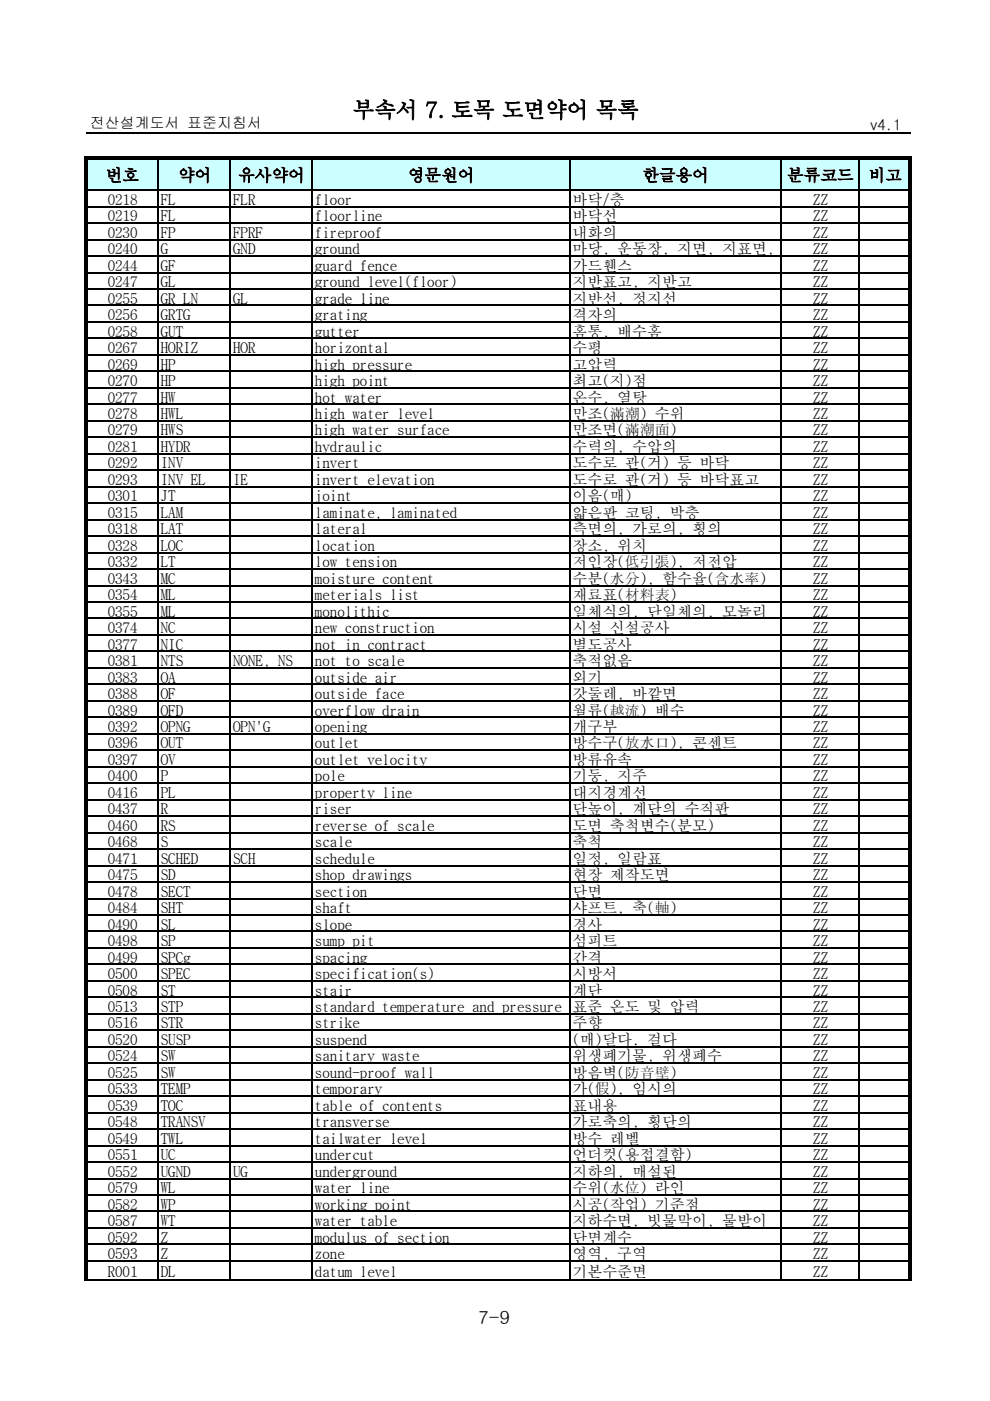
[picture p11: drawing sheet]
<svg xmlns="http://www.w3.org/2000/svg" width="210mm" height="297mm" viewBox="0 0 210 297" stroke-linecap="round" stroke-linejoin="round" font-family="sans-serif">
<defs><g id="words">
<text font-size="4.6" x="74.8" y="24.9">부속서 7. 토목 도면약어 목록</text>
<text font-size="3.9" x="101.4" y="280.8">7-9</text>
<g font-size="3.5">
<text x="22.4" y="38.4">번호</text>
<text x="37.8" y="38.4">약어</text>
<text x="50.5" y="38.4">유사약어</text>
<text x="86.5" y="38.4">영문원어</text>
<text x="136.2" y="38.4">한글용어</text>
<text x="166.9" y="38.4">분류코드</text>
<text x="184.2" y="38.4">비고</text>
</g>
<g font-size="3.2">
<text x="19" y="27.1">전산설계도서 표준지침서</text>
<text x="184.6" y="27.5">v4.1</text>
<text x="22.8" y="46.9">0219</text>
<text x="22.8" y="43.4">0218</text>
<text x="34.1" y="43.4">FL</text>
<text x="34.1" y="46.9">FL</text>
<text x="49.4" y="43.4">FLR</text>
<text x="66.8" y="43.4">floor</text>
<text x="66.8" y="46.9">floorline</text>
<text x="121.4" y="43.4">바닥/층</text>
<text x="121.4" y="46.9">바닥선</text>
<text x="172.5" y="46.9">ZZ</text>
<text x="172.5" y="43.4">ZZ</text>
<text x="22.8" y="50.4">0230</text>
<text x="22.8" y="53.9">0240</text>
<text x="34.1" y="50.4">FP</text>
<text x="34.1" y="53.9">G</text>
<text x="49.4" y="50.4">FPRF</text>
<text x="49.4" y="53.9">GND</text>
<text x="66.8" y="53.9">ground</text>
<text x="66.8" y="50.4">fireproof</text>
<text x="121.4" y="50.4">내화의</text>
<text x="121.4" y="53.9">마당, 운동장, 지면, 지표면,</text>
<text x="172.5" y="50.4">ZZ</text>
<text x="172.5" y="53.9">ZZ</text>
<text x="22.8" y="57.4">0244</text>
<text x="34.1" y="57.4">GF</text>
<text x="66.8" y="57.4">guard fence</text>
<text x="121.4" y="57.4">가드휀스</text>
<text x="172.5" y="57.4">ZZ</text>
<text x="22.8" y="60.9">0247</text>
<text x="22.8" y="64.4">0255</text>
<text x="34.1" y="60.9">GL</text>
<text x="34.1" y="64.4">GR LN</text>
<text x="49.4" y="64.4">GL</text>
<text x="66.8" y="60.9">ground level(floor)</text>
<text x="66.8" y="64.4">grade line</text>
<text x="121.4" y="60.9">지반표고, 지반고</text>
<text x="121.4" y="64.4">지반선, 정지선</text>
<text x="172.5" y="60.9">ZZ</text>
<text x="172.5" y="64.4">ZZ</text>
<text x="22.8" y="67.9">0256</text>
<text x="22.8" y="71.4">0258</text>
<text x="34.1" y="67.9">GRTG</text>
<text x="34.1" y="71.4">GUT</text>
<text x="66.8" y="67.9">grating</text>
<text x="66.8" y="71.4">gutter</text>
<text x="121.4" y="67.9">격자의</text>
<text x="121.4" y="71.4">홈통, 배수홈</text>
<text x="172.5" y="67.9">ZZ</text>
<text x="172.5" y="71.4">ZZ</text>
<text x="22.8" y="74.9">0267</text>
<text x="34.1" y="74.9">HORIZ</text>
<text x="49.4" y="74.9">HOR</text>
<text x="66.8" y="74.9">horizontal</text>
<text x="121.4" y="74.9">수평</text>
<text x="172.5" y="74.9">ZZ</text>
<text x="22.8" y="78.4">0269</text>
<text x="22.8" y="81.9">0270</text>
<text x="34.1" y="78.4">HP</text>
<text x="34.1" y="81.9">HP</text>
<text x="66.8" y="78.4">high pressure</text>
<text x="66.8" y="81.9">high point</text>
<text x="121.4" y="78.4">고압력</text>
<text x="121.4" y="81.9">최고(지)점</text>
<text x="172.5" y="78.4">ZZ</text>
<text x="172.5" y="81.9">ZZ</text>
<text x="22.8" y="85.3">0277</text>
<text x="22.8" y="88.8">0278</text>
<text x="34.1" y="85.3">HW</text>
<text x="34.1" y="88.8">HWL</text>
<text x="66.8" y="85.3">hot water</text>
<text x="66.8" y="88.8">high water level</text>
<text x="121.4" y="88.8">만조(滿潮) 수위</text>
<text x="121.4" y="85.3">온수, 열탕</text>
<text x="172.5" y="85.3">ZZ</text>
<text x="172.5" y="88.8">ZZ</text>
<text x="22.8" y="92.3">0279</text>
<text x="22.8" y="95.8">0281</text>
<text x="34.1" y="92.3">HWS</text>
<text x="34.1" y="95.8">HYDR</text>
<text x="66.8" y="92.3">high water surface</text>
<text x="66.8" y="95.8">hydraulic</text>
<text x="121.4" y="92.3">만조면(滿潮面)</text>
<text x="121.4" y="95.8">수력의, 수압의</text>
<text x="172.5" y="92.3">ZZ</text>
<text x="172.5" y="95.8">ZZ</text>
<text x="22.8" y="99.3">0292</text>
<text x="34.1" y="99.3">INV</text>
<text x="66.8" y="99.3">invert</text>
<text x="121.4" y="99.3">도수로 관(거) 등 바닥</text>
<text x="172.5" y="99.3">ZZ</text>
<text x="22.8" y="106.3">0301</text>
<text x="22.8" y="102.8">0293</text>
<text x="34.1" y="106.3">JT</text>
<text x="34.1" y="102.8">INV EL</text>
<text x="49.4" y="102.8">IE</text>
<text x="66.8" y="106.3">joint</text>
<text x="66.8" y="102.8">invert elevation</text>
<text x="121.4" y="106.3">이음(매)</text>
<text x="121.4" y="102.8">도수로 관(거) 등 바닥표고</text>
<text x="172.5" y="102.8">ZZ</text>
<text x="172.5" y="106.3">ZZ</text>
<text x="22.8" y="109.8">0315</text>
<text x="22.8" y="113.3">0318</text>
<text x="34.1" y="109.8">LAM</text>
<text x="34.1" y="113.3">LAT</text>
<text x="66.8" y="113.3">lateral</text>
<text x="66.8" y="109.8">laminate, laminated</text>
<text x="121.4" y="109.8">얇은판 코팅, 박층</text>
<text x="121.4" y="113.3">측면의, 가로의, 횡의</text>
<text x="172.5" y="109.8">ZZ</text>
<text x="172.5" y="113.3">ZZ</text>
<text x="22.8" y="116.8">0328</text>
<text x="34.1" y="116.8">LOC</text>
<text x="66.8" y="116.8">location</text>
<text x="121.4" y="116.8">장소, 위치</text>
<text x="172.5" y="116.8">ZZ</text>
<text x="22.8" y="120.3">0332</text>
<text x="22.8" y="123.8">0343</text>
<text x="34.1" y="120.3">LT</text>
<text x="34.1" y="123.8">MC</text>
<text x="66.8" y="120.3">low tension</text>
<text x="66.8" y="123.8">moisture content</text>
<text x="121.4" y="120.3">저인장(低引張), 저전압</text>
<text x="121.4" y="123.8">수분(水分), 함수율(含水率)</text>
<text x="172.5" y="120.3">ZZ</text>
<text x="172.5" y="123.8">ZZ</text>
<text x="22.8" y="127.3">0354</text>
<text x="22.8" y="130.7">0355</text>
<text x="34.1" y="127.3">ML</text>
<text x="34.1" y="130.7">ML</text>
<text x="66.8" y="127.3">meterials list</text>
<text x="66.8" y="130.7">monolithic</text>
<text x="121.4" y="127.3">재료표(材料表)</text>
<text x="121.4" y="130.7">일체식의, 단일체의, 모놀리</text>
<text x="172.5" y="127.3">ZZ</text>
<text x="172.5" y="130.7">ZZ</text>
<text x="22.8" y="134.2">0374</text>
<text x="22.8" y="137.7">0377</text>
<text x="34.1" y="134.2">NC</text>
<text x="34.1" y="137.7">NIC</text>
<text x="66.8" y="134.2">new construction</text>
<text x="66.8" y="137.7">not in contract</text>
<text x="121.4" y="134.2">시설 신설공사</text>
<text x="121.4" y="137.7">별도공사</text>
<text x="172.5" y="134.2">ZZ</text>
<text x="172.5" y="137.7">ZZ</text>
<text x="22.8" y="141.2">0381</text>
<text x="34.1" y="141.2">NTS</text>
<text x="49.4" y="141.2">NONE, NS</text>
<text x="66.8" y="141.2">not to scale</text>
<text x="121.4" y="141.2">축적없음</text>
<text x="172.5" y="141.2">ZZ</text>
<text x="22.8" y="144.7">0383</text>
<text x="22.8" y="148.2">0388</text>
<text x="34.1" y="144.7">OA</text>
<text x="34.1" y="148.2">OF</text>
<text x="66.8" y="144.7">outside air</text>
<text x="66.8" y="148.2">outside face</text>
<text x="121.4" y="144.7">외기</text>
<text x="121.4" y="148.2">갓둘레, 바깥면</text>
<text x="172.5" y="148.2">ZZ</text>
<text x="172.5" y="144.7">ZZ</text>
<text x="22.8" y="151.7">0389</text>
<text x="22.8" y="155.2">0392</text>
<text x="34.1" y="151.7">OFD</text>
<text x="34.1" y="155.2">OPNG</text>
<text x="49.4" y="155.2">OPN'G</text>
<text x="66.8" y="151.7">overflow drain</text>
<text x="66.8" y="155.2">opening</text>
<text x="121.4" y="151.7">월류(越流) 배수</text>
<text x="121.4" y="155.2">개구부</text>
<text x="172.5" y="151.7">ZZ</text>
<text x="172.5" y="155.2">ZZ</text>
<text x="22.8" y="158.7">0396</text>
<text x="34.1" y="158.7">OUT</text>
<text x="66.8" y="158.7">outlet</text>
<text x="121.4" y="158.7">방수구(放水口), 콘센트</text>
<text x="172.5" y="158.7">ZZ</text>
<text x="22.8" y="162.2">0397</text>
<text x="22.8" y="165.7">0400</text>
<text x="34.1" y="162.2">OV</text>
<text x="34.1" y="165.7">P</text>
<text x="66.8" y="165.7">pole</text>
<text x="66.8" y="162.2">outlet velocity</text>
<text x="121.4" y="162.2">방류유속</text>
<text x="121.4" y="165.7">기둥, 지주</text>
<text x="172.5" y="162.2">ZZ</text>
<text x="172.5" y="165.7">ZZ</text>
<text x="22.8" y="172.7">0437</text>
<text x="22.8" y="169.2">0416</text>
<text x="34.1" y="172.7">R</text>
<text x="34.1" y="169.2">PL</text>
<text x="66.8" y="169.2">property line</text>
<text x="66.8" y="172.7">riser</text>
<text x="121.4" y="169.2">대지경계선</text>
<text x="121.4" y="172.7">단높이, 계단의 수직판</text>
<text x="172.5" y="169.2">ZZ</text>
<text x="172.5" y="172.7">ZZ</text>
<text x="22.8" y="176.1">0460</text>
<text x="22.8" y="179.6">0468</text>
<text x="34.1" y="176.1">RS</text>
<text x="34.1" y="179.6">S</text>
<text x="66.8" y="176.1">reverse of scale</text>
<text x="66.8" y="179.6">scale</text>
<text x="121.4" y="176.1">도면 축척변수(분모)</text>
<text x="121.4" y="179.6">축척</text>
<text x="172.5" y="176.1">ZZ</text>
<text x="172.5" y="179.6">ZZ</text>
<text x="22.8" y="183.1">0471</text>
<text x="34.1" y="183.1">SCHED</text>
<text x="49.4" y="183.1">SCH</text>
<text x="66.8" y="183.1">schedule</text>
<text x="121.4" y="183.1">일정, 일람표</text>
<text x="172.5" y="183.1">ZZ</text>
<text x="22.8" y="186.6">0475</text>
<text x="22.8" y="190.1">0478</text>
<text x="34.1" y="186.6">SD</text>
<text x="34.1" y="190.1">SECT</text>
<text x="66.8" y="190.1">section</text>
<text x="66.8" y="186.6">shop drawings</text>
<text x="121.4" y="186.6">현장 제작도면</text>
<text x="121.4" y="190.1">단면</text>
<text x="172.5" y="186.6">ZZ</text>
<text x="172.5" y="190.1">ZZ</text>
<text x="22.8" y="193.6">0484</text>
<text x="22.8" y="197.1">0490</text>
<text x="34.1" y="193.6">SHT</text>
<text x="34.1" y="197.1">SL</text>
<text x="66.8" y="193.6">shaft</text>
<text x="66.8" y="197.1">slope</text>
<text x="121.4" y="193.6">샤프트, 축(軸)</text>
<text x="121.4" y="197.1">경사</text>
<text x="172.5" y="193.6">ZZ</text>
<text x="172.5" y="197.1">ZZ</text>
<text x="22.8" y="200.6">0498</text>
<text x="34.1" y="200.6">SP</text>
<text x="66.8" y="200.6">sump pit</text>
<text x="121.4" y="200.6">섬피트</text>
<text x="172.5" y="200.6">ZZ</text>
<text x="22.8" y="204.1">0499</text>
<text x="22.8" y="207.6">0500</text>
<text x="34.1" y="204.1">SPCg</text>
<text x="34.1" y="207.6">SPEC</text>
<text x="66.8" y="204.1">spacing</text>
<text x="66.8" y="207.6">specification(s)</text>
<text x="121.4" y="204.1">간격</text>
<text x="121.4" y="207.6">시방서</text>
<text x="172.5" y="204.1">ZZ</text>
<text x="172.5" y="207.6">ZZ</text>
<text x="22.8" y="214.6">0513</text>
<text x="22.8" y="211.1">0508</text>
<text x="34.1" y="214.6">STP</text>
<text x="34.1" y="211.1">ST</text>
<text x="66.8" y="211.1">stair</text>
<text x="66.8" y="214.6">standard temperature and pressure 표준 온도 및 압력</text>
<text x="121.4" y="211.1">계단</text>
<text x="172.5" y="211.1">ZZ</text>
<text x="172.5" y="214.6">ZZ</text>
<text x="22.8" y="218.1">0516</text>
<text x="22.8" y="221.6">0520</text>
<text x="34.1" y="218.1">STR</text>
<text x="34.1" y="221.6">SUSP</text>
<text x="66.8" y="218.1">strike</text>
<text x="66.8" y="221.6">suspend</text>
<text x="121.4" y="218.1">주향</text>
<text x="121.4" y="221.6">(매)달다. 걸다</text>
<text x="172.5" y="218.1">ZZ</text>
<text x="172.5" y="221.6">ZZ</text>
<text x="22.8" y="225">0524</text>
<text x="34.1" y="225">SW</text>
<text x="66.8" y="225">sanitary waste</text>
<text x="121.4" y="225">위생폐기물, 위생폐수</text>
<text x="172.5" y="225">ZZ</text>
<text x="22.8" y="228.5">0525</text>
<text x="22.8" y="232">0533</text>
<text x="34.1" y="228.5">SW</text>
<text x="34.1" y="232">TEMP</text>
<text x="66.8" y="228.5">sound-proof wall</text>
<text x="66.8" y="232">temporary</text>
<text x="121.4" y="228.5">방음벽(防音壁)</text>
<text x="121.4" y="232">가(假), 임시의</text>
<text x="172.5" y="228.5">ZZ</text>
<text x="172.5" y="232">ZZ</text>
<text x="22.8" y="235.5">0539</text>
<text x="22.8" y="239">0548</text>
<text x="34.1" y="235.5">TOC</text>
<text x="34.1" y="239">TRANSV</text>
<text x="66.8" y="235.5">table of contents</text>
<text x="66.8" y="239">transverse</text>
<text x="121.4" y="239">가로축의, 횡단의</text>
<text x="121.4" y="235.5">표내용</text>
<text x="172.5" y="235.5">ZZ</text>
<text x="172.5" y="239">ZZ</text>
<text x="22.8" y="242.5">0549</text>
<text x="22.8" y="246">0551</text>
<text x="34.1" y="242.5">TWL</text>
<text x="34.1" y="246">UC</text>
<text x="66.8" y="242.5">tailwater level</text>
<text x="66.8" y="246">undercut</text>
<text x="121.4" y="242.5">방수 레벨</text>
<text x="121.4" y="246">언더컷(용접결함)</text>
<text x="172.5" y="242.5">ZZ</text>
<text x="172.5" y="246">ZZ</text>
<text x="22.8" y="249.5">0552</text>
<text x="34.1" y="249.5">UGND</text>
<text x="49.4" y="249.5">UG</text>
<text x="66.8" y="249.5">underground</text>
<text x="121.4" y="249.5">지하의, 매설된</text>
<text x="172.5" y="249.5">ZZ</text>
<text x="22.8" y="253">0579</text>
<text x="22.8" y="256.5">0582</text>
<text x="34.1" y="253">WL</text>
<text x="34.1" y="256.5">WP</text>
<text x="66.8" y="253">water line</text>
<text x="66.8" y="256.5">working point</text>
<text x="121.4" y="253">수위(水位) 라인</text>
<text x="121.4" y="256.5">시공(작업) 기준점</text>
<text x="172.5" y="253">ZZ</text>
<text x="172.5" y="256.5">ZZ</text>
<text x="22.8" y="260">0587</text>
<text x="22.8" y="263.5">0592</text>
<text x="34.1" y="260">WT</text>
<text x="34.1" y="263.5">Z</text>
<text x="66.8" y="260">water table</text>
<text x="66.8" y="263.5">modulus of section</text>
<text x="121.4" y="260">지하수면, 빗물막이, 물받이</text>
<text x="121.4" y="263.5">단면계수</text>
<text x="172.5" y="260">ZZ</text>
<text x="172.5" y="263.5">ZZ</text>
<text x="22.8" y="267">0593</text>
<text x="34.1" y="267">Z</text>
<text x="66.8" y="267">zone</text>
<text x="121.4" y="267">영역, 구역</text>
<text x="172.5" y="267">ZZ</text>
<text x="22.8" y="270.7">R001</text>
<text x="34.1" y="270.7">DL</text>
<text x="66.8" y="270.7">datum level</text>
<text x="121.4" y="270.7">기본수준면</text>
<text x="172.5" y="270.7">ZZ</text>
</g>
</g></defs>
<path d="M18.2 33.4h174.9v6.9h-174.9z" fill="#cff"/>
<path d="M18.5 33.1h174.9v.7h-174.9zM17.8 33.1h.7v7.2h-.7zM192.7 33.8h.7v6.5h-.7zM17.8 40.2h.7v227h-.7zM17.8 267.2h.7v4.3h-.7zM192.7 40.2h.7v227h-.7zM192.7 267.2h.7v4.3h-.7z" fill="#000"/>
<g fill="none" stroke="#000" stroke-width=".34">
<path d="M18.2 28.2h174.9M33.5 33.8v6.5M48.9 33.8v6.5M66.2 33.8v6.5M120.8 33.8v6.5M165.6 33.8v6.5M182.2 33.8v6.5M18.5 40.3h174.2M18.5 43.8h174.2M18.5 47.3h174.2M18.5 50.8h174.2M18.5 54.3h174.2"/>
<path d="M18.5 57.8h174.2M33.5 40.5v231M48.9 40.5v231M66.2 40.5v231M120.8 40.5v231M165.6 40.5v231M182.2 40.5v231M18.5 61.3h174.2M18.5 64.8h174.2M18.5 68.3h174.2M18.5 71.8h174.2M18.5 75.2h174.2"/>
<path d="M18.5 78.7h174.2M18.5 82.2h174.2M18.5 85.7h174.2M18.5 89.2h174.2M18.5 92.7h174.2M18.5 96.2h174.2M18.5 99.7h174.2M18.5 103.2h174.2M18.5 106.7h174.2M18.5 110.2h174.2M18.5 113.7h174.2M18.5 117.2h174.2"/>
<path d="M18.5 120.7h174.2M18.5 124.1h174.2M18.5 127.6h174.2M18.5 131.1h174.2M18.5 134.6h174.2M18.5 138.1h174.2M18.5 141.6h174.2M18.5 145.1h174.2M18.5 148.6h174.2M18.5 152.1h174.2M18.5 155.6h174.2M18.5 159.1h174.2"/>
<path d="M18.5 162.6h174.2M18.5 166.1h174.2M18.5 169.5h174.2M18.5 173h174.2M18.5 176.5h174.2M18.5 180h174.2M18.5 183.5h174.2M18.5 187h174.2M18.5 190.5h174.2M18.5 194h174.2M18.5 197.5h174.2M18.5 201h174.2"/>
<path d="M18.5 204.5h174.2M18.5 208h174.2M18.5 211.5h174.2M18.5 214.9h174.2M18.5 218.4h174.2M18.5 221.9h174.2M18.5 225.4h174.2M18.5 228.9h174.2M18.5 232.4h174.2M18.5 235.9h174.2M18.5 239.4h174.2M18.5 242.9h174.2"/>
<path d="M18.5 246.4h174.2M18.5 249.9h174.2M18.5 253.4h174.2M18.5 256.9h174.2M18.5 260.3h174.2M18.5 263.8h174.2M18.5 267.3h174.2M18.5 271.3h174.2"/>
</g>
<use href="#words"/>
</svg>
